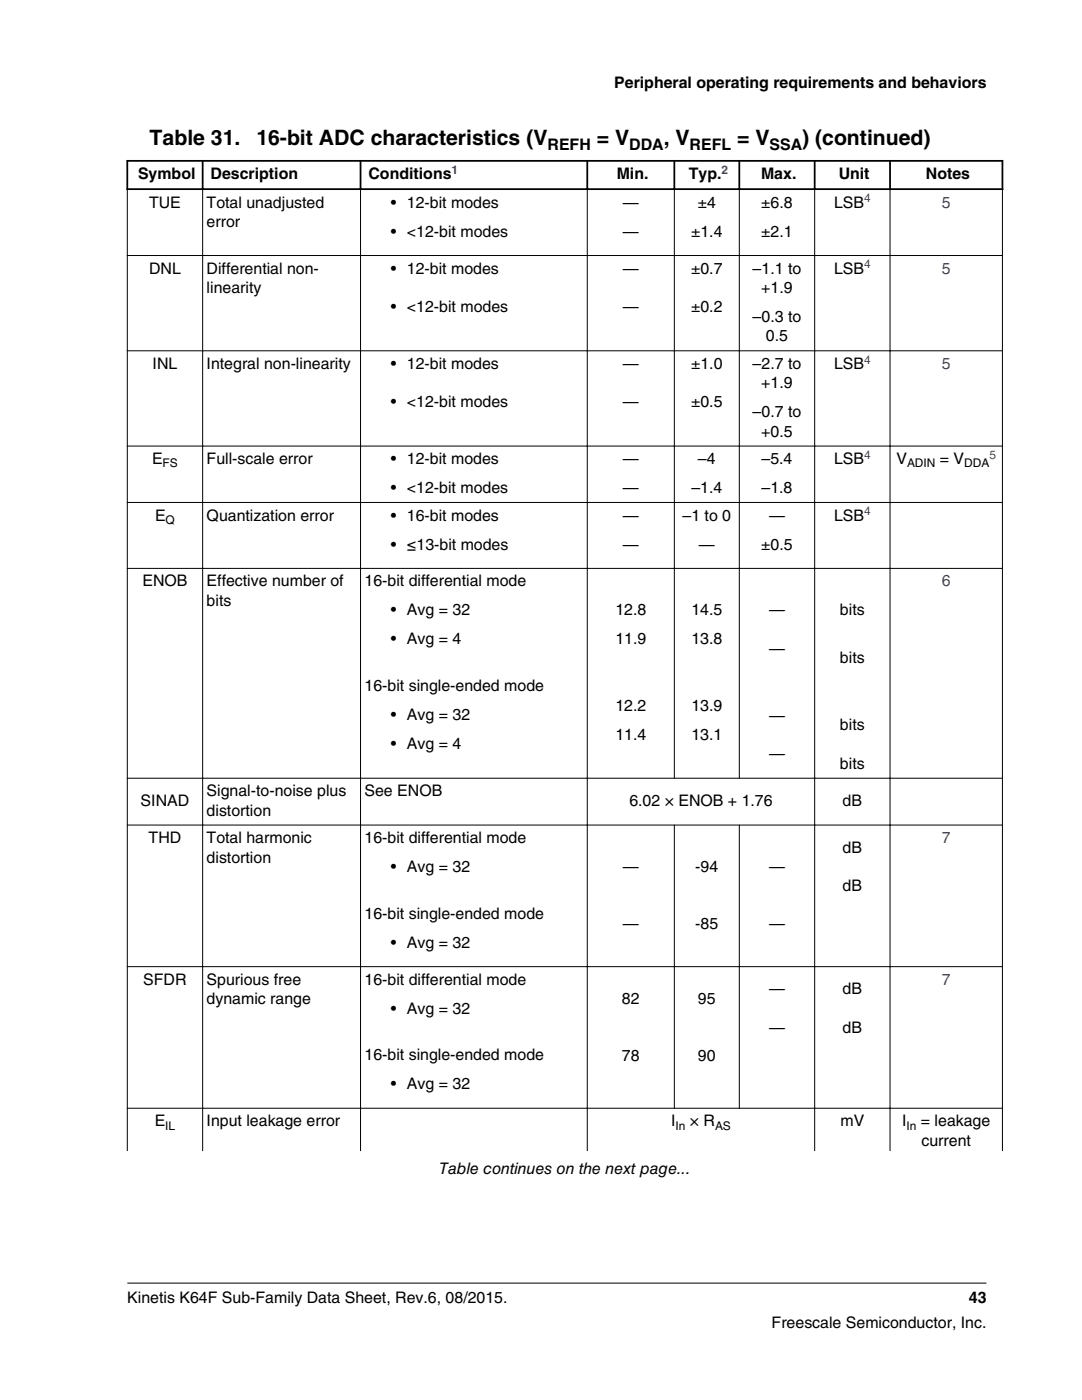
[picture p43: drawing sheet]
<svg xmlns="http://www.w3.org/2000/svg" width="216mm" height="279mm" viewBox="0 0 216 279" stroke-linecap="round" stroke-linejoin="round" font-family="sans-serif">
<defs><g id="words">
<g font-size="4.2">
<text x="29.9" y="29">Table 31.</text>
<text x="51.2" y="29">16-bit ADC characteristics (V</text>
<text x="119.1" y="29">= V</text>
<text x="132.4" y="29">, V</text>
<text x="147.1" y="29">= V</text>
<text x="160.1" y="29">) (continued)</text>
</g>
<g font-size="3.2">
<text x="122.6" y="17.5">Peripheral operating requirements and behaviors</text>
<text x="109.3" y="29.9">REFH</text>
<text x="125.6" y="29.9">DDA</text>
<text x="137.6" y="29.9">REFL</text>
<text x="153.5" y="29.9">SSA</text>
<text x="27.5" y="35.8">Symbol</text>
<text x="42" y="35.8">Description</text>
<text x="73.5" y="35.8">Conditions</text>
<text x="123" y="35.8">Min.</text>
<text x="137.5" y="35.8">Typ.</text>
<text x="151.9" y="35.8">Max.</text>
<text x="167.3" y="35.8">Unit</text>
<text x="184.8" y="35.8">Notes</text>
<text x="29.7" y="41.4">TUE</text>
<text x="41.2" y="41.4">Total unadjusted</text>
<text x="78" y="41.4">• 12-bit modes</text>
<text x="124.3" y="41.4">—</text>
<text x="139.2" y="41.4">±4</text>
<text x="151.9" y="41.4">±6.8</text>
<text x="166.4" y="41.4">LSB</text>
<text x="41.2" y="45.3">error</text>
<text x="78" y="47.2">• &lt;12-bit modes</text>
<text x="124.3" y="47.2">—</text>
<text x="137.9" y="47.2">±1.4</text>
<text x="151.9" y="47.2">±2.1</text>
<text x="29.7" y="54.6">DNL</text>
<text x="41.2" y="54.6">Differential non-</text>
<text x="41.2" y="58.5">linearity</text>
<text x="78" y="54.6">• 12-bit modes</text>
<text x="124.3" y="54.6">—</text>
<text x="137.9" y="54.6">±0.7</text>
<text x="150.2" y="54.6">–1.1 to</text>
<text x="151.9" y="58.5">+1.9</text>
<text x="166.4" y="54.6">LSB</text>
<text x="78" y="62.3">• &lt;12-bit modes</text>
<text x="124.3" y="62.3">—</text>
<text x="137.9" y="62.3">±0.2</text>
<text x="150.2" y="64.3">–0.3 to</text>
<text x="152.8" y="68.1">0.5</text>
<text x="30.4" y="73.6">INL</text>
<text x="41.2" y="73.6">Integral non-linearity</text>
<text x="78" y="73.6">• 12-bit modes</text>
<text x="124.3" y="73.6">—</text>
<text x="137.9" y="73.6">±1.0</text>
<text x="150.2" y="73.6">–2.7 to</text>
<text x="151.9" y="77.5">+1.9</text>
<text x="166.4" y="73.6">LSB</text>
<text x="78" y="81.3">• &lt;12-bit modes</text>
<text x="124.3" y="81.3">—</text>
<text x="137.9" y="81.3">±0.5</text>
<text x="150.2" y="83.3">–0.7 to</text>
<text x="151.9" y="87.2">+0.5</text>
<text x="30.3" y="92.6">E</text>
<text x="41.2" y="92.6">Full-scale error</text>
<text x="78" y="92.6">• 12-bit modes</text>
<text x="124.3" y="92.6">—</text>
<text x="139.3" y="92.6">–4</text>
<text x="151.9" y="92.6">–5.4</text>
<text x="166.4" y="92.6">LSB</text>
<text x="178.9" y="92.6">V</text>
<text x="187.6" y="92.6">= V</text>
<text x="78" y="98.4">• &lt;12-bit modes</text>
<text x="124.3" y="98.4">—</text>
<text x="138" y="98.4">–1.4</text>
<text x="151.9" y="98.4">–1.8</text>
<text x="30.9" y="103.9">E</text>
<text x="41.2" y="103.9">Quantization error</text>
<text x="78" y="103.9">• 16-bit modes</text>
<text x="124.3" y="103.9">—</text>
<text x="136.2" y="103.9">–1 to 0</text>
<text x="153.5" y="103.9">—</text>
<text x="166.4" y="103.9">LSB</text>
<text x="78" y="109.7">• ≤13-bit modes</text>
<text x="124.3" y="109.7">—</text>
<text x="139.5" y="109.7">—</text>
<text x="151.9" y="109.7">±0.5</text>
<text x="28.4" y="117">ENOB</text>
<text x="41.2" y="117">Effective number of</text>
<text x="72.7" y="117">16-bit differential mode</text>
<text x="41.2" y="120.9">bits</text>
<text x="78" y="122.8">• Avg = 32</text>
<text x="122.8" y="122.8">12.8</text>
<text x="138" y="122.8">14.5</text>
<text x="153.5" y="122.8">—</text>
<text x="167.6" y="122.8">bits</text>
<text x="78" y="128.6">• Avg = 4</text>
<text x="122.8" y="128.5">11.9</text>
<text x="138" y="128.5">13.8</text>
<text x="153.5" y="130.4">—</text>
<text x="72.7" y="137.9">16-bit single-ended mode</text>
<text x="167.6" y="132.4">bits</text>
<text x="78" y="143.7">• Avg = 32</text>
<text x="122.8" y="141.9">12.2</text>
<text x="138" y="141.9">13.9</text>
<text x="153.5" y="143.9">—</text>
<text x="78" y="149.5">• Avg = 4</text>
<text x="122.8" y="147.7">11.4</text>
<text x="138" y="147.7">13.1</text>
<text x="167.6" y="145.8">bits</text>
<text x="153.5" y="151.5">—</text>
<text x="167.6" y="153.4">bits</text>
<text x="28.1" y="160.9">SINAD</text>
<text x="41.2" y="158.9">Signal-to-noise plus</text>
<text x="72.7" y="158.9">See ENOB</text>
<text x="125.6" y="160.9">6.02 × ENOB + 1.76</text>
<text x="168.1" y="160.9">dB</text>
<text x="41.2" y="162.8">distortion</text>
<text x="29.7" y="168.3">THD</text>
<text x="41.2" y="168.3">Total harmonic</text>
<text x="41.2" y="172.1">distortion</text>
<text x="72.7" y="168.3">16-bit differential mode</text>
<text x="124.3" y="174">—</text>
<text x="138.7" y="174">-94</text>
<text x="153.5" y="174">—</text>
<text x="168.1" y="170.2">dB</text>
<text x="78" y="174.1">• Avg = 32</text>
<text x="168.1" y="177.9">dB</text>
<text x="72.7" y="183.4">16-bit single-ended mode</text>
<text x="124.3" y="185.5">—</text>
<text x="138.7" y="185.5">-85</text>
<text x="153.5" y="185.5">—</text>
<text x="78" y="189.2">• Avg = 32</text>
<text x="28.6" y="196.5">SFDR</text>
<text x="41.2" y="196.5">Spurious free</text>
<text x="72.7" y="196.5">16-bit differential mode</text>
<text x="41.2" y="200.4">dynamic range</text>
<text x="78" y="202.3">• Avg = 32</text>
<text x="124.1" y="200.3">82</text>
<text x="139.3" y="200.3">95</text>
<text x="153.5" y="198.4">—</text>
<text x="168.1" y="198.4">dB</text>
<text x="153.5" y="206.1">—</text>
<text x="168.1" y="206.1">dB</text>
<text x="72.7" y="211.6">16-bit single-ended mode</text>
<text x="124.1" y="211.8">78</text>
<text x="139.3" y="211.8">90</text>
<text x="78" y="217.4">• Avg = 32</text>
<text x="30.9" y="224.8">E</text>
<text x="41.2" y="224.8">Input leakage error</text>
<text x="133.9" y="224.8">I</text>
<text x="137.6" y="224.8">× R</text>
<text x="167.7" y="224.8">mV</text>
<text x="180" y="224.8">I</text>
<text x="183.8" y="224.8">= leakage</text>
<text x="183.9" y="228.7">current</text>
<text x="87.7" y="234.3">Table continues on the next page...</text>
<text x="25.4" y="260">Kinetis K64F Sub-Family Data Sheet, Rev.6, 08/2015.</text>
<text x="193.3" y="260">43</text>
<text x="154" y="265">Freescale Semiconductor, Inc.</text>
</g>
<g font-size="3.2" fill="#00f">
<text x="187.9" y="41.4">5</text>
<text x="187.9" y="54.6">5</text>
<text x="187.9" y="73.6">5</text>
<text x="187.9" y="117">6</text>
<text x="187.9" y="168.3">7</text>
<text x="187.9" y="196.5">7</text>
</g>
<g font-size="2.4" fill="#00f">
<text x="90.1" y="34.7">1</text>
<text x="144" y="34.7">2</text>
<text x="172.4" y="40.4">4</text>
<text x="172.4" y="53.5">4</text>
<text x="172.4" y="72.6">4</text>
<text x="172.4" y="91.6">4</text>
<text x="197.4" y="91.6">5</text>
<text x="172.4" y="102.8">4</text>
</g>
<g font-size="2.4">
<text x="32.5" y="93.3">FS</text>
<text x="181" y="93.3">ADIN</text>
<text x="192.4" y="93.3">DDA</text>
<text x="33.1" y="104.5">Q</text>
<text x="33" y="225.4">IL</text>
<text x="134.8" y="225.4">In</text>
<text x="142.7" y="225.4">AS</text>
<text x="180.9" y="225.4">In</text>
</g>
</g></defs>
<path d="M25.2 32.1h175M25.2 37.7h175M25.4 31.9v6M40.4 31.9v6M71.9 31.9v6M117.2 31.9v6M134.6 31.9v6M147.5 31.9v6M162.6 31.9v6M177.6 31.9v6M200 31.9v6" fill="none" stroke="#000" stroke-width=".35"/>
<g fill="none" stroke="#000" stroke-width=".2">
<path d="M25.4 37.9v191.8M40.4 37.5v192.2M71.9 37.5v192.2M117.2 37.5v192.2M134.6 37.5v117.9M147.5 37.5v117.9M162.6 37.5v192.2M177.6 37.5v192.2M200 37.9v191.8M25.3 51h174.8M25.3 70h174.8M25.3 89h174.8"/>
<path d="M25.3 100.3h174.8M25.3 113.4h174.8M25.3 155.3h174.8M25.3 164.7h174.8M134.6 164.6v56.7M147.5 164.6v56.7M25.3 192.9h174.8M25.3 221.2h174.8M25.4 256.1h171.4"/>
</g>
<use href="#words"/>
</svg>
